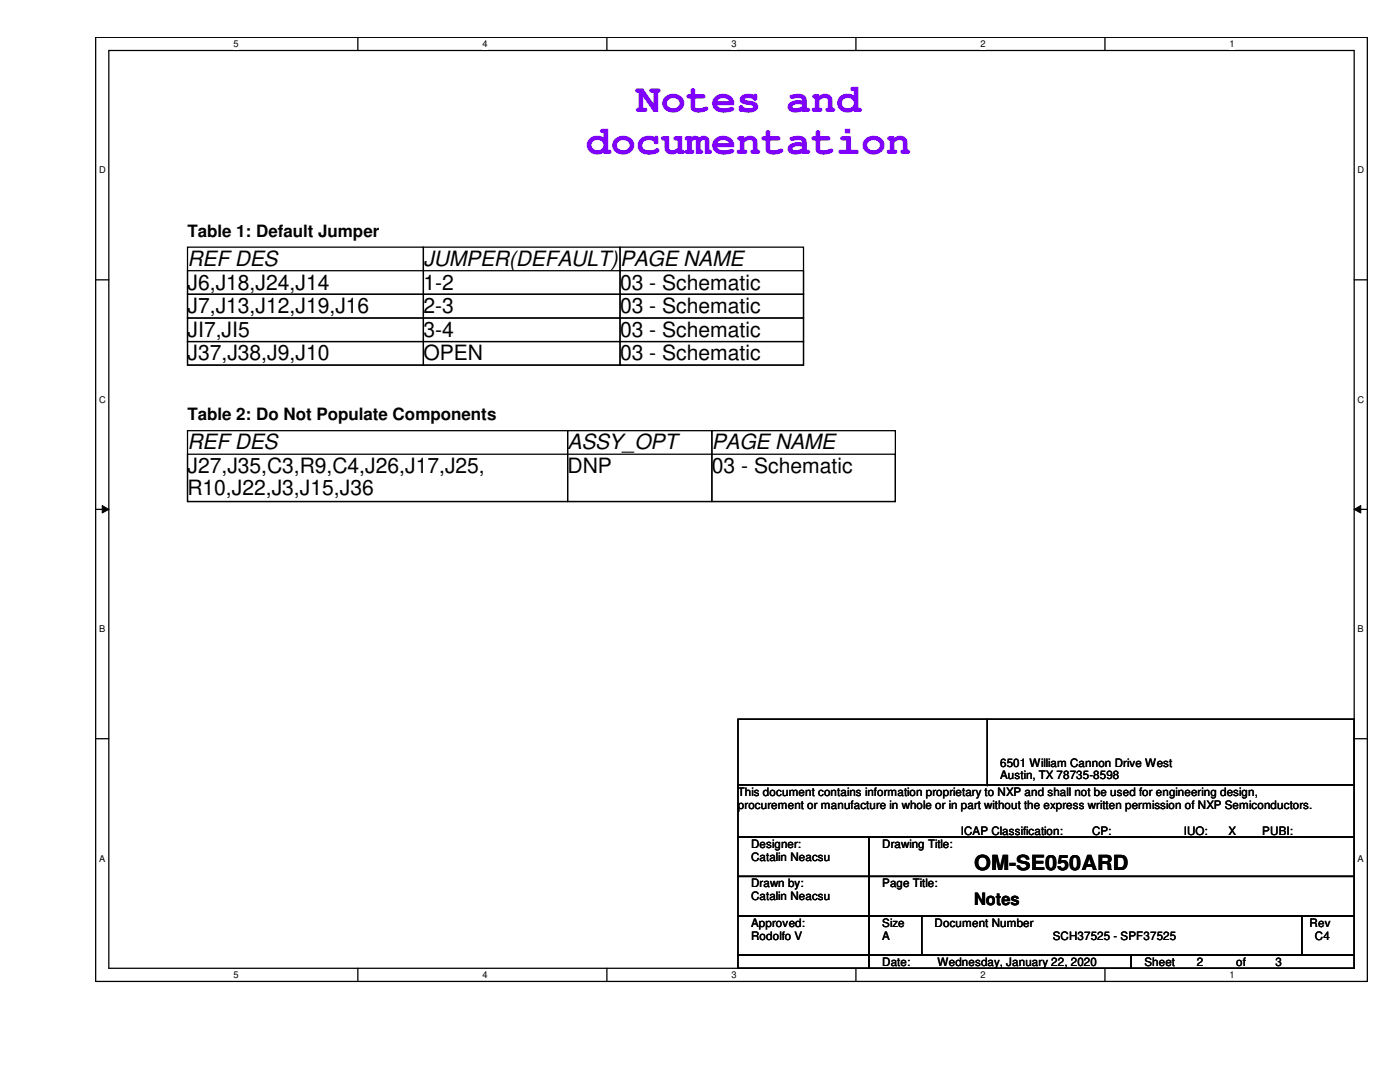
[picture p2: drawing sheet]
<svg xmlns="http://www.w3.org/2000/svg" width="279mm" height="216mm" viewBox="0 0 279 216" stroke-linecap="round" stroke-linejoin="round" font-family="sans-serif">
<defs><g id="words">
<g font-size="8.3" fill="#8000ff">
<text x="126.9" y="22.3">Notes and</text>
<text x="116.9" y="30.6">documentation</text>
</g>
<g font-size="4.2">
<text x="37.4" y="53">REF DES</text>
<text x="84.5" y="53">JUMPER(DEFAULT)PAGE NAME</text>
<text x="37.4" y="57.8">J6,J18,J24,J14</text>
<text x="84.5" y="57.8">1-2</text>
<text x="123.7" y="57.8">03 - Schematic</text>
<text x="37.4" y="62.5">J7,J13,J12,J19,J16</text>
<text x="84.5" y="62.5">2-3</text>
<text x="123.7" y="62.5">03 - Schematic</text>
<text x="37.4" y="67.2">JI7,JI5</text>
<text x="37.4" y="71.9">J37,J38,J9,J10</text>
<text x="84.5" y="71.9">OPEN</text>
<text x="84.5" y="67.2">3-4</text>
<text x="123.7" y="67.2">03 - Schematic</text>
<text x="123.7" y="71.9">03 - Schematic</text>
<text x="37.4" y="89.7">REF DES</text>
<text x="113.3" y="89.7">ASSY_OPT</text>
<text x="142.1" y="89.7">PAGE NAME</text>
<text x="37.4" y="94.4">J27,J35,C3,R9,C4,J26,J17,J25,</text>
<text x="113.3" y="94.4">DNP</text>
<text x="142.1" y="94.4">03 - Schematic</text>
<text x="37.4" y="98.7">R10,J22,J3,J15,J36</text>
</g>
<text font-size="4.1" x="194.4" y="173.5">OM-SE050ARD</text>
<g font-size="3.4">
<text x="37.4" y="47.2">Table 1: Default Jumper</text>
<text x="37.4" y="83.9">Table 2: Do Not Populate Components</text>
<text x="194.4" y="180.7">Notes</text>
</g>
<g font-size="2.3">
<text x="199.6" y="153">6501 William Cannon Drive West</text>
<text x="199.6" y="155.4">Austin, TX 78735-8598</text>
<text x="147.3" y="158.7">This document contains information proprietary to NXP and shall not be used for engineering design,</text>
<text x="147.3" y="161.4">procurement or manufacture in whole or in part without the express written permission of NXP Semiconductors.</text>
<text x="191.8" y="166.6">ICAP Classification:</text>
<text x="217.9" y="166.6">CP:</text>
<text x="224.5" y="166.6">____</text>
<text x="236.3" y="166.6">IUO:</text>
<text x="245.2" y="166.6">X</text>
<text x="251.9" y="166.6">PUBI:</text>
<text x="259.8" y="166.6">____</text>
<text x="149.9" y="169.2">Designer:</text>
<text x="149.9" y="171.8">Catalin Neacsu</text>
<text x="176.1" y="169.2">Drawing Title:</text>
<text x="149.9" y="177">Drawn by:</text>
<text x="149.9" y="179.7">Catalin Neacsu</text>
<text x="176.1" y="177">Page Title:</text>
<text x="149.9" y="184.9">Approved:</text>
<text x="176.1" y="184.9">Size</text>
<text x="186.5" y="184.9">Document Number</text>
<text x="261.4" y="184.9">Rev</text>
<text x="149.9" y="187.5">Rodolfo V</text>
<text x="176.1" y="187.5">A</text>
<text x="210.1" y="187.5">SCH37525 - SPF37525</text>
<text x="262.4" y="187.5">C4</text>
<text x="176.1" y="192.7">Date:</text>
<text x="187.1" y="192.7">Wednesday, January 22, 2020</text>
<text x="228.4" y="192.7">Sheet</text>
<text x="238.8" y="192.7">2</text>
<text x="246.7" y="192.7">of</text>
<text x="254.6" y="192.7">3</text>
</g>
<g font-size="1.9">
<text x="46.6" y="9.4">5</text>
<text x="96.3" y="9.4">4</text>
<text x="146" y="9.4">3</text>
<text x="195.7" y="9.4">2</text>
<text x="245.4" y="9.4">1</text>
<text x="19.8" y="34.6">D</text>
<text x="270.9" y="34.6">D</text>
<text x="19.8" y="80.3">C</text>
<text x="270.9" y="80.3">C</text>
<text x="19.8" y="126.2">B</text>
<text x="270.9" y="126.2">B</text>
<text x="19.8" y="171.9">A</text>
<text x="270.9" y="171.9">A</text>
<text x="46.6" y="195.2">5</text>
<text x="96.3" y="195.2">4</text>
<text x="146" y="195.2">3</text>
<text x="195.7" y="195.2">2</text>
<text x="245.4" y="195.2">1</text>
</g>
</g></defs>
<path d="M19.1 7.5h253.8v188.3h-253.8zM21.7 10.1h248.6v183.1h-248.6z" fill="none" stroke="#000" stroke-width=".25"/>
<g fill="#fff">
<path d="M46.6 7.7h1v2.1h-1z"/>
<path d="M46.6 193.5h1v2.1h-1z"/>
</g>
<path d="M71.4 7.5v2.6M71.4 193.2v2.6" fill="none" stroke="#000" stroke-width=".25"/>
<g fill="#fff">
<path d="M96.3 7.7h1v2.1h-1z"/>
<path d="M96.3 193.5h1v2.1h-1z"/>
</g>
<path d="M121.1 7.5v2.6M121.1 193.2v2.6" fill="none" stroke="#000" stroke-width=".25"/>
<g fill="#fff">
<path d="M146 7.7h1v2.1h-1z"/>
<path d="M146 193.5h1v2.1h-1z"/>
</g>
<path d="M170.8 7.5v2.6M170.8 193.2v2.6" fill="none" stroke="#000" stroke-width=".25"/>
<g fill="#fff">
<path d="M195.7 7.7h1v2.1h-1z"/>
<path d="M195.7 193.5h1v2.1h-1z"/>
</g>
<path d="M220.5 7.5v2.6M220.5 193.2v2.6" fill="none" stroke="#000" stroke-width=".25"/>
<g fill="#fff">
<path d="M245.4 7.7h1v2.1h-1z"/>
<path d="M245.4 193.5h1v2.1h-1z"/>
<path d="M19.8 32.9h1.3v2.1h-1.3z"/>
<path d="M270.9 32.9h1.3v2.1h-1.3z"/>
<path d="M19.8 78.7h1.3v2.1h-1.3z"/>
<path d="M270.9 78.7h1.3v2.1h-1.3z"/>
</g>
<path d="M19.1 55.8h2.6M270.3 55.8h2.6" fill="none" stroke="#000" stroke-width=".25"/>
<g fill="#fff">
<path d="M19.8 124.5h1.2v2.1h-1.2z"/>
<path d="M270.9 124.5h1.3v2.1h-1.3z"/>
</g>
<path d="M19.1 101.6h2.6M270.3 101.6h2.6" fill="none" stroke="#000" stroke-width=".25"/>
<path d="M20.4 100.9l1.3 .7-1.3 .8zM270.3 101.6l1.3-.7v1.5z" fill="#000"/>
<path d="M20.4 100.9l1.3 .7-1.3 .8zM270.3 101.6l1.3-.7v1.5z" fill="none" stroke="#000" stroke-width=".2"/>
<g fill="#fff">
<path d="M19.8 170.3h1.2v2h-1.2z"/>
<path d="M270.9 170.3h1.3v2h-1.3z"/>
</g>
<g fill="none" stroke="#000" stroke-width=".25">
<path d="M37.4 54h123v4.7h-123zM37.4 58.7h123v4.8h-123zM37.4 49.3h47.1v23.6h-47.1zM84.5 49.3h39.2v23.6h-39.2zM123.7 49.3h36.7v23.6h-36.7zM37.4 63.5h123v4.7h-123zM37.4 68.2h123v4.7h-123zM37.4 90.6h141.3v9.5h-141.3zM37.4 85.9h75.9v14.2h-75.9zM113.3 85.9h28.8v14.2h-28.8zM142.1 85.9h36.6v14.2h-36.6zM19.1 147.4h2.6"/>
<path d="M147.3 156.6h123v10.4h-123zM147.3 143.5h123v13.1h-123zM197 156.6h.1M197 143.5v13.1M270.3 147.4h2.6M147.3 167h26.1v7.9h-26.1zM147.3 174.9h26.1v7.9h-26.1zM173.4 167h96.9v7.9h-96.9zM173.4 174.9h96.9v7.9h-96.9zM147.3 182.8h26.1v7.8h-26.1zM147.3 190.6h26.1v2.6h-26.1zM173.4 182.8h10.5v7.8h-10.5z"/>
<path d="M173.4 190.6h52.4v2.6h-52.4zM183.9 182.8h75.9v7.8h-75.9zM225.8 190.6h44.5v2.6h-44.5zM259.8 182.8h10.5v7.8h-10.5z"/>
</g>
<use href="#words"/>
</svg>
